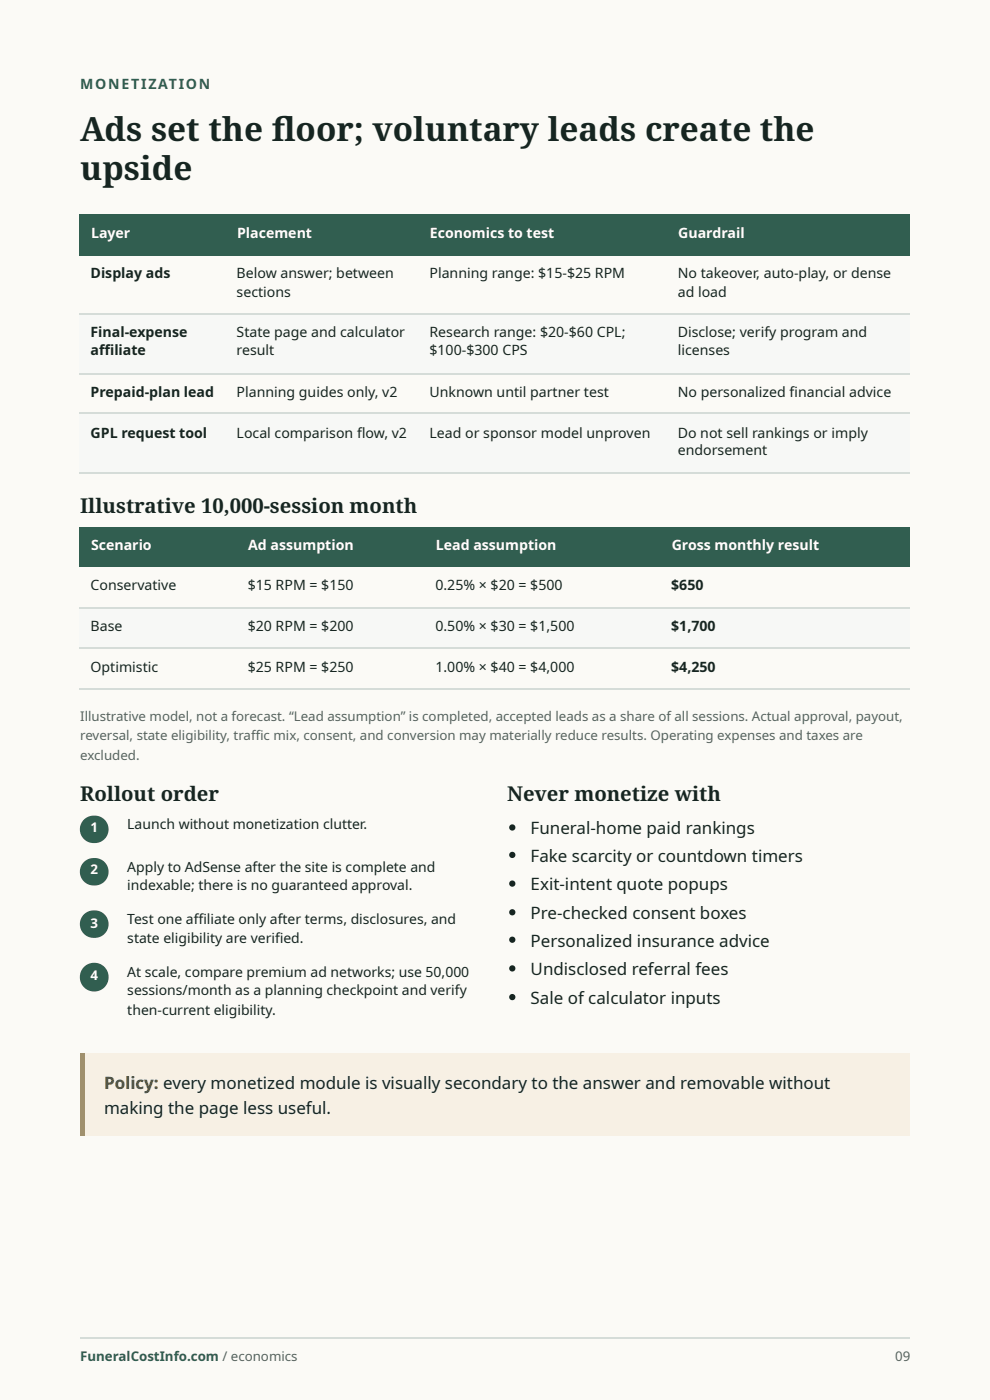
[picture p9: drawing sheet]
<svg xmlns="http://www.w3.org/2000/svg" width="210mm" height="297mm" viewBox="0 0 210 297" stroke-linecap="round" stroke-linejoin="round" font-family="sans-serif">
<defs><g id="words">
<g font-size="7.1" fill="#162521">
<text x="17" y="29.9">Ads set the fl oor; voluntary leads create the</text>
<text x="17" y="38.1">upside</text>
</g>
<g font-size="4.3" fill="#162521">
<text x="17" y="108.7">Illustrative 10,000-session month</text>
<text x="17" y="169.9">Rollout order</text>
<text x="107.5" y="169.9">Never monetize with</text>
</g>
<g font-size="3.6" fill="#162521">
<text x="112.5" y="177">Funeral-home paid rankings</text>
<text x="112.5" y="182.8">Fake scarcity or countdown timers</text>
<text x="112.5" y="188.9">Exit-intent quote popups</text>
<text x="112.5" y="195">Pre-checked consent boxes</text>
<text x="112.5" y="200.8">Personalized insurance advice</text>
<text x="112.5" y="206.9">Undisclosed referral fees</text>
<text x="112.5" y="213">Sale of calculator inputs</text>
<text x="22.1" y="236.3">making the page less useful.</text>
</g>
<text font-size="3.6" fill="#641" x="22.1" y="231">Policy: every monetized module is visually secondary to the answer and removable without</text>
<text font-size="3" fill="#315e50" x="17" y="18.8">MONETIZATION</text>
<g font-size="3" fill="#fff">
<text x="19.3" y="50.5">Layer</text>
<text x="50.3" y="50.5">Placement</text>
<text x="91.2" y="50.5">Economics to test</text>
<text x="143.8" y="50.5">Guardrail</text>
<text x="19.3" y="116.7">Scenario</text>
<text x="52.6" y="116.7">Ad assumption</text>
<text x="92.4" y="116.7">Lead assumption</text>
<text x="142.4" y="116.7">Gross monthly result</text>
</g>
<g font-size="3" fill="#162521">
<text x="19.2" y="59">Display ads</text>
<text x="50.2" y="59">Below answer; between</text>
<text x="91.1" y="59">Planning range: $15-$25 RPM</text>
<text x="143.7" y="59">No takeover, auto-play, or dense</text>
<text x="50.2" y="63">sections</text>
<text x="143.7" y="63">ad load</text>
<text x="19.2" y="71.4">Final-expense</text>
<text x="50.2" y="71.4">State page and calculator</text>
<text x="91.1" y="71.4">Research range: $20-$60 CPL;</text>
<text x="143.7" y="71.4">Disclose; verify program and</text>
<text x="19.2" y="75.4">affi</text>
<text x="24.2" y="75.4">liate</text>
<text x="50.2" y="75.4">result</text>
<text x="91.1" y="75.4">$100-$300 CPS</text>
<text x="143.7" y="75.4">licenses</text>
<text x="19.2" y="84.1">Prepaid-plan lead</text>
<text x="50.2" y="84.1">Planning guides only, v2</text>
<text x="91.1" y="84.1">Unknown until partner test</text>
<text x="143.7" y="84.1">No personalized fi nancial advice</text>
<text x="19.2" y="92.9">GPL request tool</text>
<text x="50.2" y="92.9">Local comparison fl ow, v2</text>
<text x="91.1" y="92.9">Lead or sponsor model unproven</text>
<text x="143.7" y="92.9">Do not sell rankings or imply</text>
<text x="143.7" y="96.6">endorsement</text>
<text x="19.2" y="125.1">Conservative</text>
<text x="52.5" y="125.1">$15 RPM = $150</text>
<text x="92.3" y="125.1">0.25% × $20 = $500</text>
<text x="142.3" y="125.1">$650</text>
<text x="19.2" y="133.9">Base</text>
<text x="52.5" y="133.9">$20 RPM = $200</text>
<text x="92.3" y="133.9">0.50% × $30 = $1,500</text>
<text x="142.3" y="133.9">$1,700</text>
<text x="19.2" y="142.6">Optimistic</text>
<text x="52.5" y="142.6">$25 RPM = $250</text>
<text x="92.3" y="142.6">1.00% × $40 = $4,000</text>
<text x="142.3" y="142.6">$4,250</text>
<text x="27" y="175.9">Launch without monetization clutter.</text>
<text x="27" y="184.9">Apply to AdSense after the site is complete and</text>
<text x="27" y="188.9">indexable; there is no guaranteed approval.</text>
<text x="27" y="196.1">Test one affi liate only after terms, disclosures, and</text>
<text x="27" y="200">state eligibility are verifi ed.</text>
<text x="27" y="207.2">At scale, compare premium ad networks; use 50,000</text>
<text x="27" y="211.1">sessions/month as a planning checkpoint and verify</text>
<text x="27" y="215.4">then-current eligibility.</text>
</g>
<g font-size="2.8" fill="#56645f">
<text x="17" y="152.9">Illustrative model, not a forecast. “Lead assumption” is completed, accepted leads as a share of all sessions. Actual approval, payout,</text>
<text x="17" y="156.9">reversal, state eligibility, traffi c mix, consent, and conversion may materially reduce results. Operating expenses and taxes are</text>
<text x="17" y="161.1">excluded.</text>
<text x="189.8" y="288.7">09</text>
</g>
<g font-size="2.8" fill="#fff">
<text x="19.2" y="176.5">1</text>
<text x="19.2" y="185.5">2</text>
<text x="19.2" y="196.9">3</text>
<text x="19.2" y="208">4</text>
</g>
<text font-size="2.8" fill="#315e50" x="17" y="288.7">FuneralCostInfo.com / economics</text>
</g></defs>
<g fill="#d9ddda">
<path d="M0 0h209.9v297.1h-209.9z"/>
<path d="M0 0h209.9v297h-209.9z"/>
</g>
<path d="M0 0h209.9v297h-209.9z" fill="#fbfaf6"/>
<g fill="#315e50">
<path d="M16.9 45.5h31v8.7h-31z"/>
<path d="M47.9 45.5h41v8.7h-41z"/>
<path d="M88.9 45.5h52.7v8.7h-52.7z"/>
<path d="M141.6 45.5h51.3v8.7h-51.3z"/>
</g>
<g fill="#f7f8f6">
<path d="M16.9 66.7h31v12.4h-31z"/>
<path d="M47.9 66.7h41v12.4h-41z"/>
<path d="M88.9 66.7h52.7v12.4h-52.7z"/>
<path d="M141.6 66.7h51.3v12.4h-51.3z"/>
<path d="M16.9 87.8h31v12.5h-31z"/>
<path d="M47.9 87.8h41v12.5h-41z"/>
<path d="M88.9 87.8h52.7v12.5h-52.7z"/>
<path d="M141.6 87.8h51.3v12.5h-51.3z"/>
</g>
<path d="M16.9 66.5h176M16.9 79.2h176M16.9 87.7h176M16.9 100.4h176" fill="none" stroke="#d5dcd8" stroke-width=".26"/>
<g fill="#315e50">
<path d="M16.9 111.9h33.4v8.5h-33.4z"/>
<path d="M50.3 111.9h39.9v8.5h-39.9z"/>
<path d="M90.2 111.9h50v8.5h-50z"/>
<path d="M140.2 111.9h52.7v8.5h-52.7z"/>
</g>
<g fill="#f7f8f6">
<path d="M16.9 128.9h33.4v8.7h-33.4z"/>
<path d="M50.3 128.9h39.9v8.7h-39.9z"/>
<path d="M90.2 128.9h50v8.7h-50z"/>
<path d="M140.2 128.9h52.7v8.7h-52.7z"/>
</g>
<path d="M16.9 129h176M16.9 137.5h176M16.9 146.2h176" fill="none" stroke="#d5dcd8" stroke-width=".26"/>
<path d="M16.9 223.6h176v17.4h-176z" fill="#f7f0e4"/>
<path d="M16.9 223.6h1.1v17.4h-1.1z" fill="#bd8b3a"/>
<g fill="#315e50">
<circle cx="19.9" cy="176" r="3"/>
<circle cx="19.9" cy="184.9" r="3"/>
<circle cx="19.9" cy="196.1" r="3"/>
<circle cx="20" cy="207.3" r="3.1"/>
</g>
<g fill="#162521">
<circle cx="108.6" cy="175.6" r=".66"/>
<circle cx="108.6" cy="181.4" r=".66"/>
<circle cx="108.6" cy="187.5" r=".66"/>
<circle cx="108.6" cy="193.5" r=".66"/>
<circle cx="108.6" cy="199.4" r=".66"/>
<circle cx="108.6" cy="205.4" r=".66"/>
<circle cx="108.6" cy="211.5" r=".66"/>
</g>
<path d="M16.9 283.8h176" fill="none" stroke="#d5dcd8" stroke-width=".26"/>
<use href="#words"/>
</svg>
